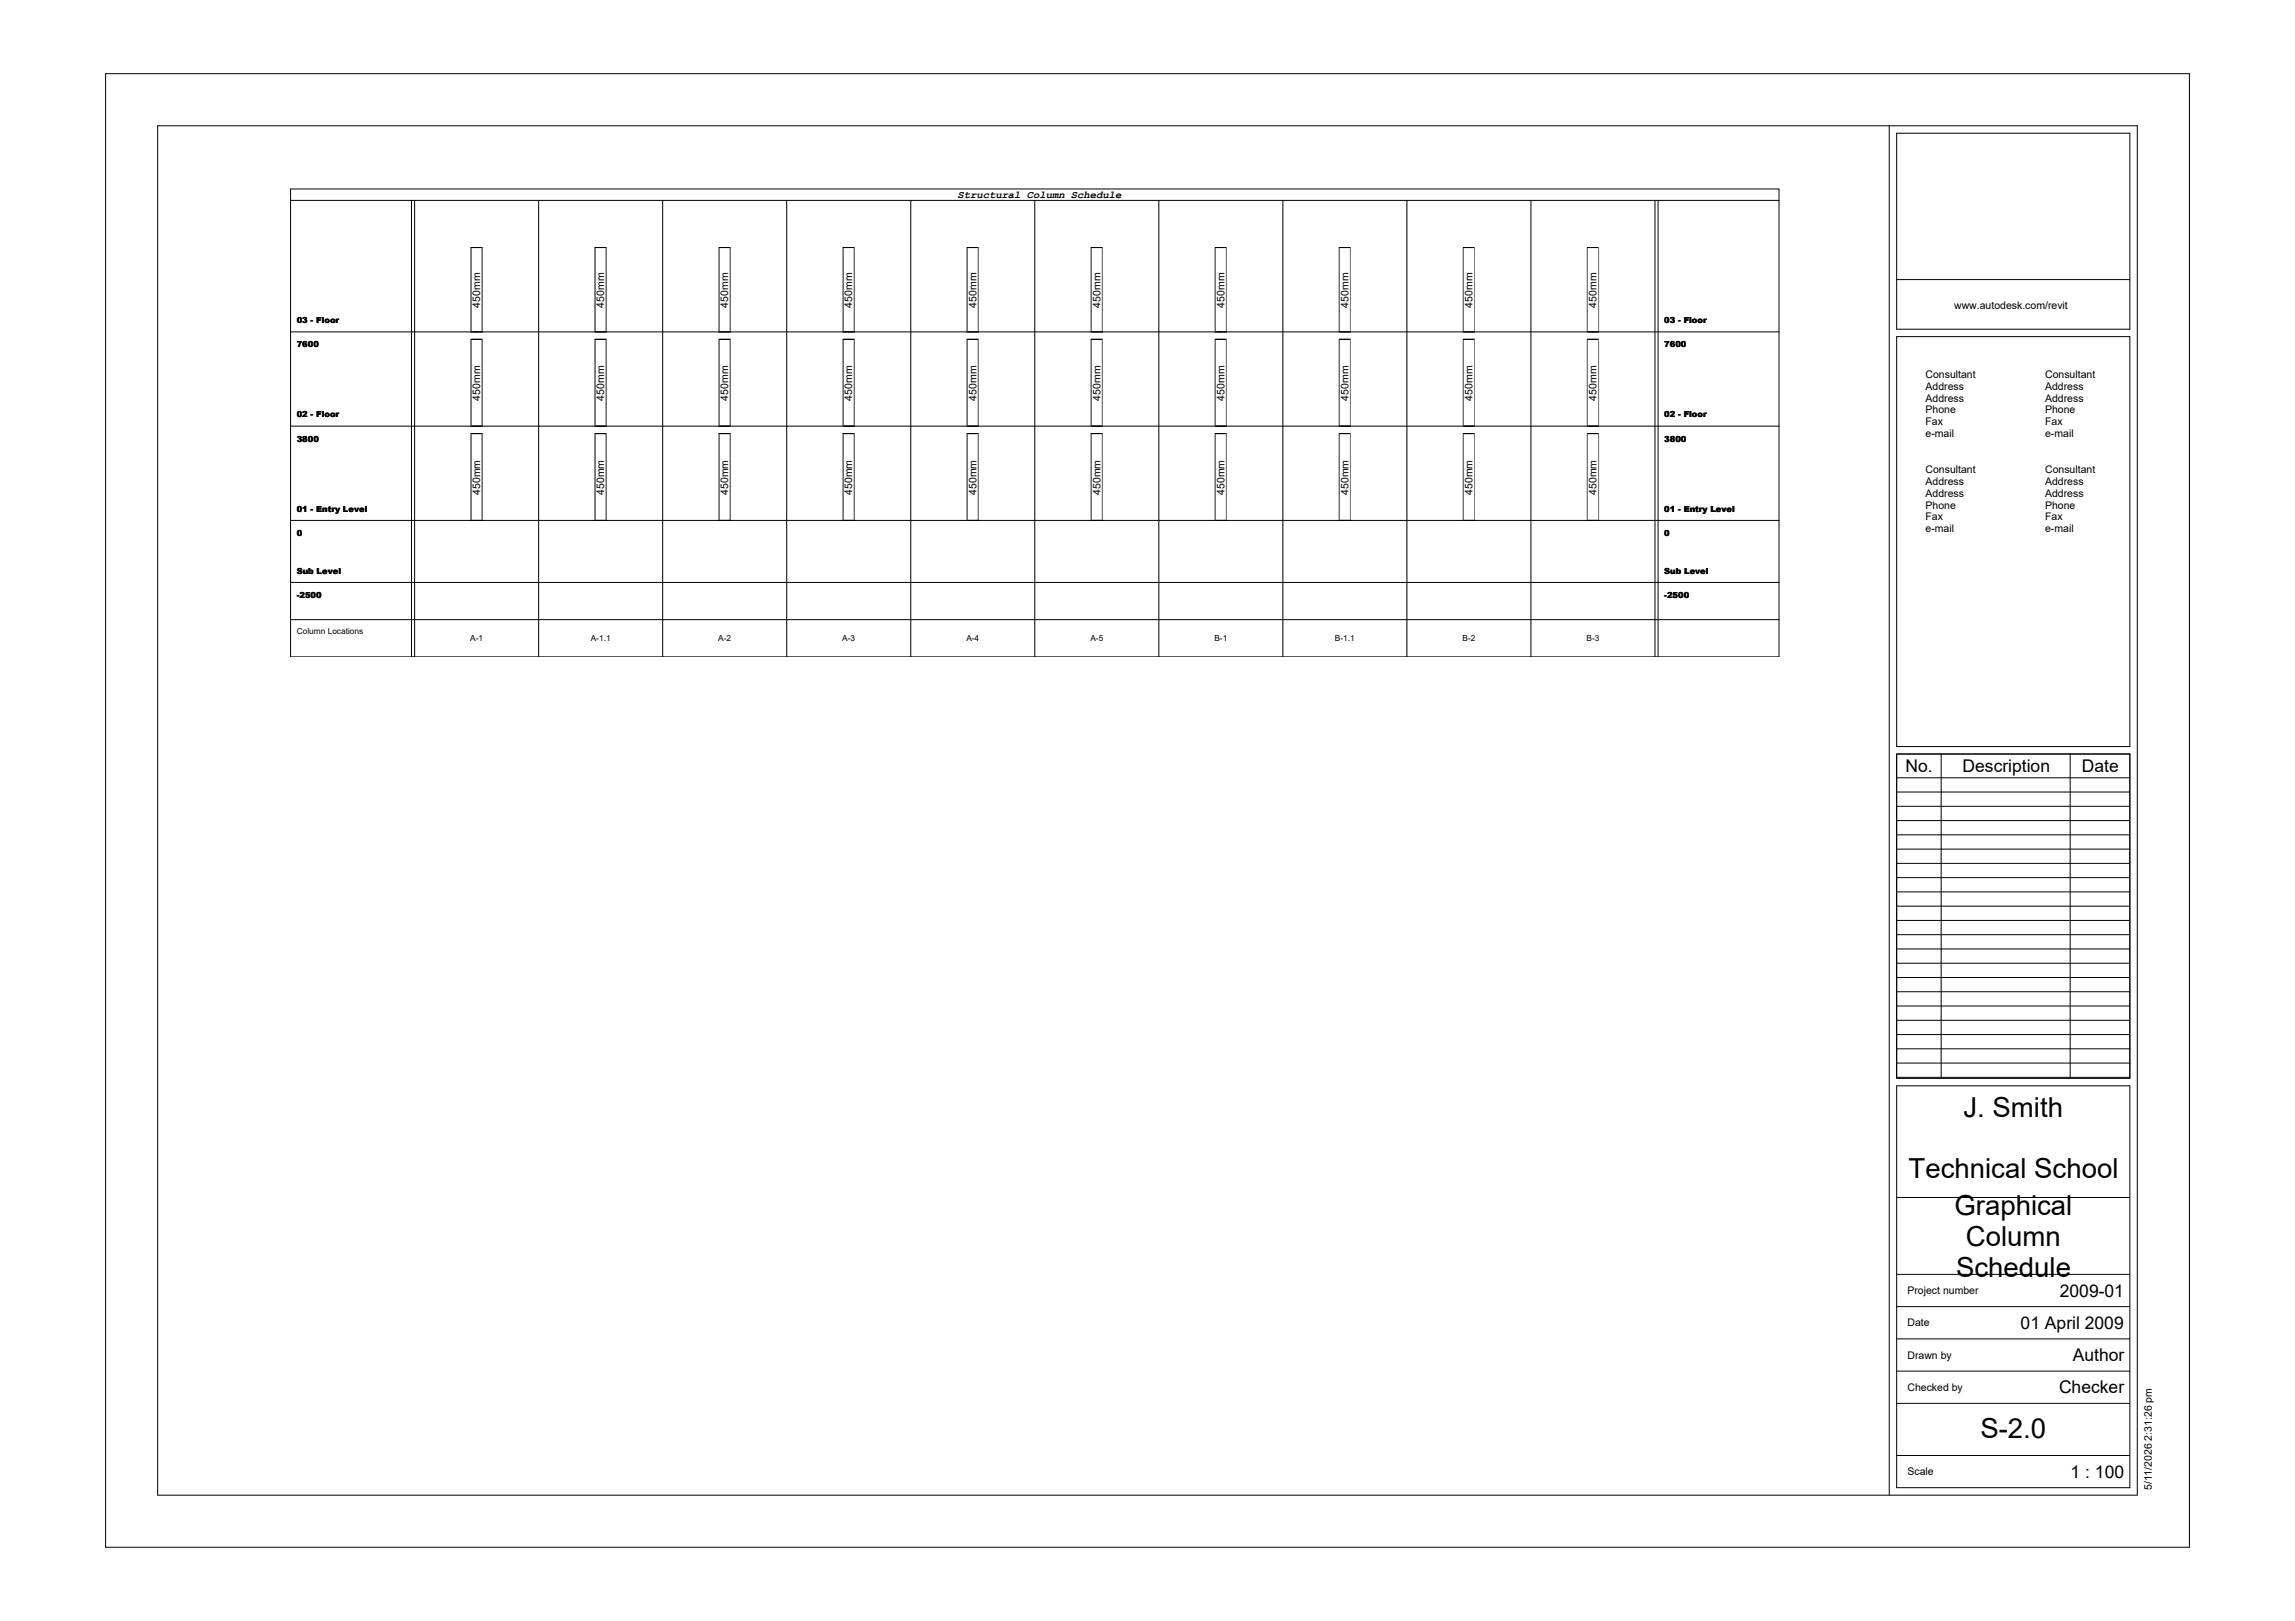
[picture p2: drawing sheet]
<svg xmlns="http://www.w3.org/2000/svg" width="841mm" height="594mm" viewBox="0 0 841 594" stroke-linecap="round" stroke-linejoin="round" font-family="sans-serif">
<defs><g id="words">
<g font-size="10.1">
<text x="719.5" y="409.5">J. Smith</text>
<text x="699.4" y="431.6">Technical School</text>
<text x="716.2" y="445.3">Graphical</text>
<text x="720.4" y="456.6">Column</text>
<text x="716.8" y="467.9">Schedule</text>
<text x="725.7" y="527.1">S-2.0</text>
</g>
<g font-size="6.4">
<text x="698.3" y="282.8">No.</text>
<text x="719.2" y="282.8">Description</text>
<text x="762.9" y="282.8">Date</text>
<text x="754.8" y="475.1">2009-01</text>
<text x="740.5" y="486.9">01 April 2009</text>
<text x="759.6" y="498.7">Author</text>
<text x="754.5" y="510.5">Checker</text>
<text x="758.8" y="541.4">1 : 100</text>
</g>
<g font-size="3.8">
<text x="350.9" y="72.6">Structural Column Schedule</text>
<text x="176" y="112.7" transform="rotate(-90 176 112.7)">450mm</text>
<text x="221.4" y="112.7" transform="rotate(-90 221.4 112.7)">450mm</text>
<text x="266.9" y="112.7" transform="rotate(-90 266.9 112.7)">450mm</text>
<text x="312.3" y="112.7" transform="rotate(-90 312.3 112.7)">450mm</text>
<text x="357.8" y="112.7" transform="rotate(-90 357.8 112.7)">450mm</text>
<text x="403.2" y="112.7" transform="rotate(-90 403.2 112.7)">450mm</text>
<text x="448.7" y="112.7" transform="rotate(-90 448.7 112.7)">450mm</text>
<text x="494.1" y="112.7" transform="rotate(-90 494.1 112.7)">450mm</text>
<text x="539.6" y="112.7" transform="rotate(-90 539.6 112.7)">450mm</text>
<text x="585.1" y="112.7" transform="rotate(-90 585.1 112.7)">450mm</text>
<text x="716.1" y="113.1">www.autodesk.com/revit</text>
<text x="705.6" y="138.5">Consultant</text>
<text x="705.6" y="142.8">Address</text>
<text x="749.4" y="138.5">Consultant</text>
<text x="749.4" y="142.8">Address</text>
<text x="176" y="146.8" transform="rotate(-90 176 146.8)">450mm</text>
<text x="221.4" y="146.8" transform="rotate(-90 221.4 146.8)">450mm</text>
<text x="266.9" y="146.8" transform="rotate(-90 266.9 146.8)">450mm</text>
<text x="312.3" y="146.8" transform="rotate(-90 312.3 146.8)">450mm</text>
<text x="357.8" y="146.8" transform="rotate(-90 357.8 146.8)">450mm</text>
<text x="403.2" y="146.8" transform="rotate(-90 403.2 146.8)">450mm</text>
<text x="448.7" y="146.8" transform="rotate(-90 448.7 146.8)">450mm</text>
<text x="494.1" y="146.8" transform="rotate(-90 494.1 146.8)">450mm</text>
<text x="539.6" y="146.8" transform="rotate(-90 539.6 146.8)">450mm</text>
<text x="585.1" y="146.8" transform="rotate(-90 585.1 146.8)">450mm</text>
<text x="705.6" y="147.2">Address</text>
<text x="749.4" y="147.2">Address</text>
<text x="705.6" y="151.5">Phone</text>
<text x="705.6" y="155.8">Fax</text>
<text x="749.4" y="151.5">Phone</text>
<text x="749.4" y="155.8">Fax</text>
<text x="705.6" y="160.1">e-mail</text>
<text x="749.4" y="160.1">e-mail</text>
<text x="705.6" y="173.4">Consultant</text>
<text x="749.4" y="173.4">Consultant</text>
<text x="705.6" y="177.7">Address</text>
<text x="749.4" y="177.7">Address</text>
<text x="176" y="181.4" transform="rotate(-90 176 181.4)">450mm</text>
<text x="221.4" y="181.4" transform="rotate(-90 221.4 181.4)">450mm</text>
<text x="266.9" y="181.4" transform="rotate(-90 266.9 181.4)">450mm</text>
<text x="312.3" y="181.4" transform="rotate(-90 312.3 181.4)">450mm</text>
<text x="357.8" y="181.4" transform="rotate(-90 357.8 181.4)">450mm</text>
<text x="403.2" y="181.4" transform="rotate(-90 403.2 181.4)">450mm</text>
<text x="448.7" y="181.4" transform="rotate(-90 448.7 181.4)">450mm</text>
<text x="494.1" y="181.4" transform="rotate(-90 494.1 181.4)">450mm</text>
<text x="539.6" y="181.4" transform="rotate(-90 539.6 181.4)">450mm</text>
<text x="585.1" y="181.4" transform="rotate(-90 585.1 181.4)">450mm</text>
<text x="705.6" y="182">Address</text>
<text x="749.4" y="182">Address</text>
<text x="705.6" y="186.4">Phone</text>
<text x="705.6" y="190.7">Fax</text>
<text x="749.4" y="186.4">Phone</text>
<text x="749.4" y="190.7">Fax</text>
<text x="705.6" y="195">e-mail</text>
<text x="749.4" y="195">e-mail</text>
<text x="699" y="474.2">Project number</text>
<text x="699" y="486">Date</text>
<text x="699" y="497.9">Drawn by</text>
<text x="699" y="509.7">Checked by</text>
<text x="699" y="540.6">Scale</text>
<text x="788.6" y="546.1" transform="rotate(-90 788.6 546.1)">5/11/2026 2:31:26 pm</text>
</g>
<g font-size="3">
<text x="108.8" y="118.4">03 - Floor</text>
<text x="609.9" y="118.4">03 - Floor</text>
<text x="108.8" y="127.3">7600</text>
<text x="609.9" y="127.3">7600</text>
<text x="108.8" y="153">02 - Floor</text>
<text x="609.9" y="153">02 - Floor</text>
<text x="108.8" y="161.8">3800</text>
<text x="609.9" y="161.8">3800</text>
<text x="108.8" y="187.5">01 - Entry Level</text>
<text x="609.9" y="187.5">01 - Entry Level</text>
<text x="108.8" y="196.3">0</text>
<text x="609.9" y="196.3">0</text>
<text x="108.8" y="210.2">Sub Level</text>
<text x="609.9" y="210.2">Sub Level</text>
<text x="108.8" y="219.1">-2500</text>
<text x="609.9" y="219.1">-2500</text>
<text x="108.8" y="232.2">Column Locations</text>
<text x="172.3" y="234.9">A-1</text>
<text x="216.5" y="234.9">A-1.1</text>
<text x="263.2" y="234.9">A-2</text>
<text x="308.7" y="234.9">A-3</text>
<text x="354.1" y="234.9">A-4</text>
<text x="399.6" y="234.9">A-5</text>
<text x="445" y="234.9">B-1</text>
<text x="489.2" y="234.9">B-1.1</text>
<text x="535.9" y="234.9">B-2</text>
<text x="581.4" y="234.9">B-3</text>
<text x="108.8" y="566.5">0</text>
<text x="609.9" y="566.5">0</text>
</g>
</g></defs>
<g fill="none" stroke="#000" stroke-width=".37">
<path d="M38.7 27h763.6v540h-763.6zM57.8 46.1h725.4v501.8h-725.4zM692.3 46.1v501.8M695 48.8h85.5v71.8h-85.5zM106.5 69.3h545.4v171.4h-545.4zM106.5 73.4h545.4M150.8 73.4v167.3M151.9 73.4v167.3M197.4 73.4v167.3M242.8 73.4v167.3M288.3 73.4v167.3M333.7 73.4v167.3"/>
<path d="M379.2 73.4v167.3M424.7 73.4v167.3M470.1 73.4v167.3M515.6 73.4v167.3M561 73.4v167.3M606.5 73.4v167.3M607.6 73.4v167.3M172.6 90.7h4.1M172.6 90.7h2.1M172.6 90.7v30.9M174.7 90.7h2M176.7 90.7v30.9"/>
<path d="M218.1 90.7h4.1v30.9h-4.1zM263.5 90.7h4.1v30.9h-4.1zM309 90.7h4.1M309 90.7v30.9M313.1 90.7v30.9M354.4 90.7h4.1v30.9h-4.1zM399.9 90.7h4.1v30.9h-4.1zM445.3 90.7h4.1M445.3 90.7v30.9M449.4 90.7v30.9M490.8 90.7h4.1v30.9h-4.1zM536.2 90.7h4.1v30.9h-4.1z"/>
<path d="M581.7 90.7h4.1M581.7 90.7v30.9M585.8 90.7v30.9M695 102.5h85.5M106.5 121.6h545.4M172.6 124.3h4.1M172.6 124.3h2.1M172.6 121.6h4.1M172.6 121.6h2.1M172.6 124.3v31.9M174.7 124.3h2M174.7 121.6h2"/>
<path d="M176.7 124.3v31.9M218.1 124.3h4.1v31.9h-4.1zM263.5 124.3h4.1v31.9h-4.1zM309 124.3h4.1M309 121.6h4.1M309 124.3v31.9M313.1 124.3v31.9M354.4 124.3h4.1v31.9h-4.1zM399.9 124.3h4.1v31.9h-4.1zM445.3 124.3h4.1M445.3 121.6h4.1M445.3 124.3v31.9"/>
<path d="M449.4 124.3v31.9M490.8 124.3h4.1v31.9h-4.1zM536.2 124.3h4.1v31.9h-4.1zM581.7 124.3h4.1M581.7 121.6h4.1M581.7 124.3v31.9M585.8 124.3v31.9M695 123.4h85.5v150.2h-85.5zM106.5 156.2h545.4M172.6 158.9h4.1M172.6 158.9h2.1M172.6 156.2h4.1"/>
<path d="M172.6 156.2h2.1M172.6 158.9v31.8M174.7 158.9h2M174.7 156.2h2M176.7 158.9v31.8M218.1 158.9h4.1v31.8h-4.1zM263.5 158.9h4.1v31.8h-4.1zM309 158.9h4.1M309 156.2h4.1M309 158.9v31.8M313.1 158.9v31.8M354.4 158.9h4.1v31.8h-4.1z"/>
<path d="M399.9 158.9h4.1v31.8h-4.1zM445.3 158.9h4.1M445.3 156.2h4.1M445.3 158.9v31.8M449.4 158.9v31.8M490.8 158.9h4.1v31.8h-4.1zM536.2 158.9h4.1v31.8h-4.1zM581.7 158.9h4.1M581.7 156.2h4.1M581.7 158.9v31.8M585.8 158.9v31.8M106.5 190.7h545.4"/>
<path d="M172.6 190.7h4.1M172.6 190.7h2.1M174.7 190.7h2M309 190.7h4.1M445.3 190.7h4.1M581.7 190.7h4.1M106.5 213.4h545.4M106.5 227.1h545.4M695 276.3h85.5v118.9h-85.5zM695 397.9h85.5v147.3h-85.5zM695 438.8h85.5M695 467h85.5"/>
<path d="M695 478.8h85.5M695 490.6h85.5M695 502.4h85.5M695 514.3h85.5M695 533.3h85.5"/>
</g>
<g fill="none" stroke="#7f7f7f" stroke-width=".37">
<path d="M172.6 90.7v30.9M176.7 90.7v30.9M218.1 90.7v30.9M222.2 90.7v30.9M263.5 90.7v30.9M267.6 90.7v30.9M309 90.7v30.9M313.1 90.7v30.9M354.4 90.7v30.9M358.5 90.7v30.9M399.9 90.7v30.9M404 90.7v30.9"/>
<path d="M445.3 90.7v30.9M449.4 90.7v30.9M490.8 90.7v30.9M494.9 90.7v30.9M536.2 90.7v30.9M540.3 90.7v30.9M581.7 90.7v30.9M585.8 90.7v30.9M172.6 124.3v31.9M176.7 124.3v31.9M218.1 124.3v31.9M222.2 124.3v31.9"/>
<path d="M263.5 124.3v31.9M267.6 124.3v31.9M309 124.3v31.9M313.1 124.3v31.9M354.4 124.3v31.9M358.5 124.3v31.9M399.9 124.3v31.9M404 124.3v31.9M445.3 124.3v31.9M449.4 124.3v31.9M490.8 124.3v31.9M494.9 124.3v31.9"/>
<path d="M536.2 124.3v31.9M540.3 124.3v31.9M581.7 124.3v31.9M585.8 124.3v31.9M172.6 158.9v31.8M176.7 158.9v31.8M218.1 158.9v31.8M222.2 158.9v31.8M263.5 158.9v31.8M267.6 158.9v31.8M309 158.9v31.8M313.1 158.9v31.8"/>
<path d="M354.4 158.9v31.8M358.5 158.9v31.8M399.9 158.9v31.8M404 158.9v31.8M445.3 158.9v31.8M449.4 158.9v31.8M490.8 158.9v31.8M494.9 158.9v31.8M536.2 158.9v31.8M540.3 158.9v31.8M581.7 158.9v31.8M585.8 158.9v31.8"/>
</g>
<g fill="#fff">
<path d="M716.1 109.7h42.2v4.3h-42.2z"/>
<path d="M699 537.1h9.7v4.3h-9.7z"/>
<path d="M699 506.2h20.4v4.3h-20.4z"/>
<path d="M699 494.4h16.3v4.3h-16.3z"/>
<path d="M699 482.5h8.2v4.4h-8.2z"/>
<path d="M699 470.7h26.4v4.4h-26.4z"/>
<path d="M705.6 135h18.5v4.3h-18.5z"/>
<path d="M705.6 139.3h14.2v4.4h-14.2z"/>
<path d="M705.6 143.7h14.2v4.3h-14.2z"/>
<path d="M705.6 148h11.3v4.3h-11.3z"/>
<path d="M705.6 152.3h6.4v4.4h-6.4z"/>
<path d="M705.6 156.7h10.6v4.3h-10.6z"/>
<path d="M705.6 169.9h18.5v4.3h-18.5z"/>
<path d="M705.6 174.2h14.2v4.4h-14.2z"/>
<path d="M705.6 178.6h14.2v4.3h-14.2z"/>
<path d="M705.6 182.9h11.3v4.3h-11.3z"/>
<path d="M705.6 187.2h6.4v4.3h-6.4z"/>
<path d="M705.6 191.5h10.6v4.4h-10.6z"/>
<path d="M749.4 169.9h18.6v4.3h-18.6z"/>
<path d="M749.4 174.2h14.2v4.4h-14.2z"/>
<path d="M749.4 178.6h14.2v4.3h-14.2z"/>
<path d="M749.4 182.9h11.3v4.3h-11.3z"/>
<path d="M749.4 187.2h6.4v4.3h-6.4z"/>
<path d="M749.4 191.5h10.6v4.4h-10.6z"/>
<path d="M749.4 135h18.6v4.3h-18.6z"/>
<path d="M749.4 139.3h14.2v4.4h-14.2z"/>
<path d="M749.4 143.7h14.2v4.3h-14.2z"/>
<path d="M749.4 148h11.3v4.3h-11.3z"/>
<path d="M749.4 152.3h6.4v4.4h-6.4z"/>
<path d="M749.4 156.7h10.6v4.3h-10.6z"/>
<path d="M757 535.7h21.6v7.1h-21.6z"/>
<path d="M785.1 508.1h4.3v38h-4.3z"/>
<path d="M754.8 469.3h23.8v7.2h-23.8z"/>
<path d="M740.5 481.1h38.1v7.2h-38.1z"/>
<path d="M759.6 492.9h19v7.2h-19z"/>
<path d="M754.5 504.7h24.1v7.2h-24.1z"/>
</g>
<g fill="none" stroke="#000" stroke-width=".37">
<path d="M695 276.3h85.5v118.5h-85.5zM711.3 276.3v118.5M758.6 276.3v118.5M695 295.5h85.5M695 290.2h85.5M695 285h85.5M695 316.4h85.5M695 311.1h85.5M695 305.9h85.5M695 300.7h85.5M695 337.3h85.5M695 332.1h85.5"/>
<path d="M695 326.8h85.5M695 321.6h85.5M695 358.2h85.5M695 353h85.5M695 347.7h85.5M695 342.5h85.5M695 379.1h85.5M695 373.9h85.5M695 368.6h85.5M695 363.4h85.5M695 389.6h85.5M695 384.3h85.5"/>
</g>
<use href="#words"/>
</svg>
